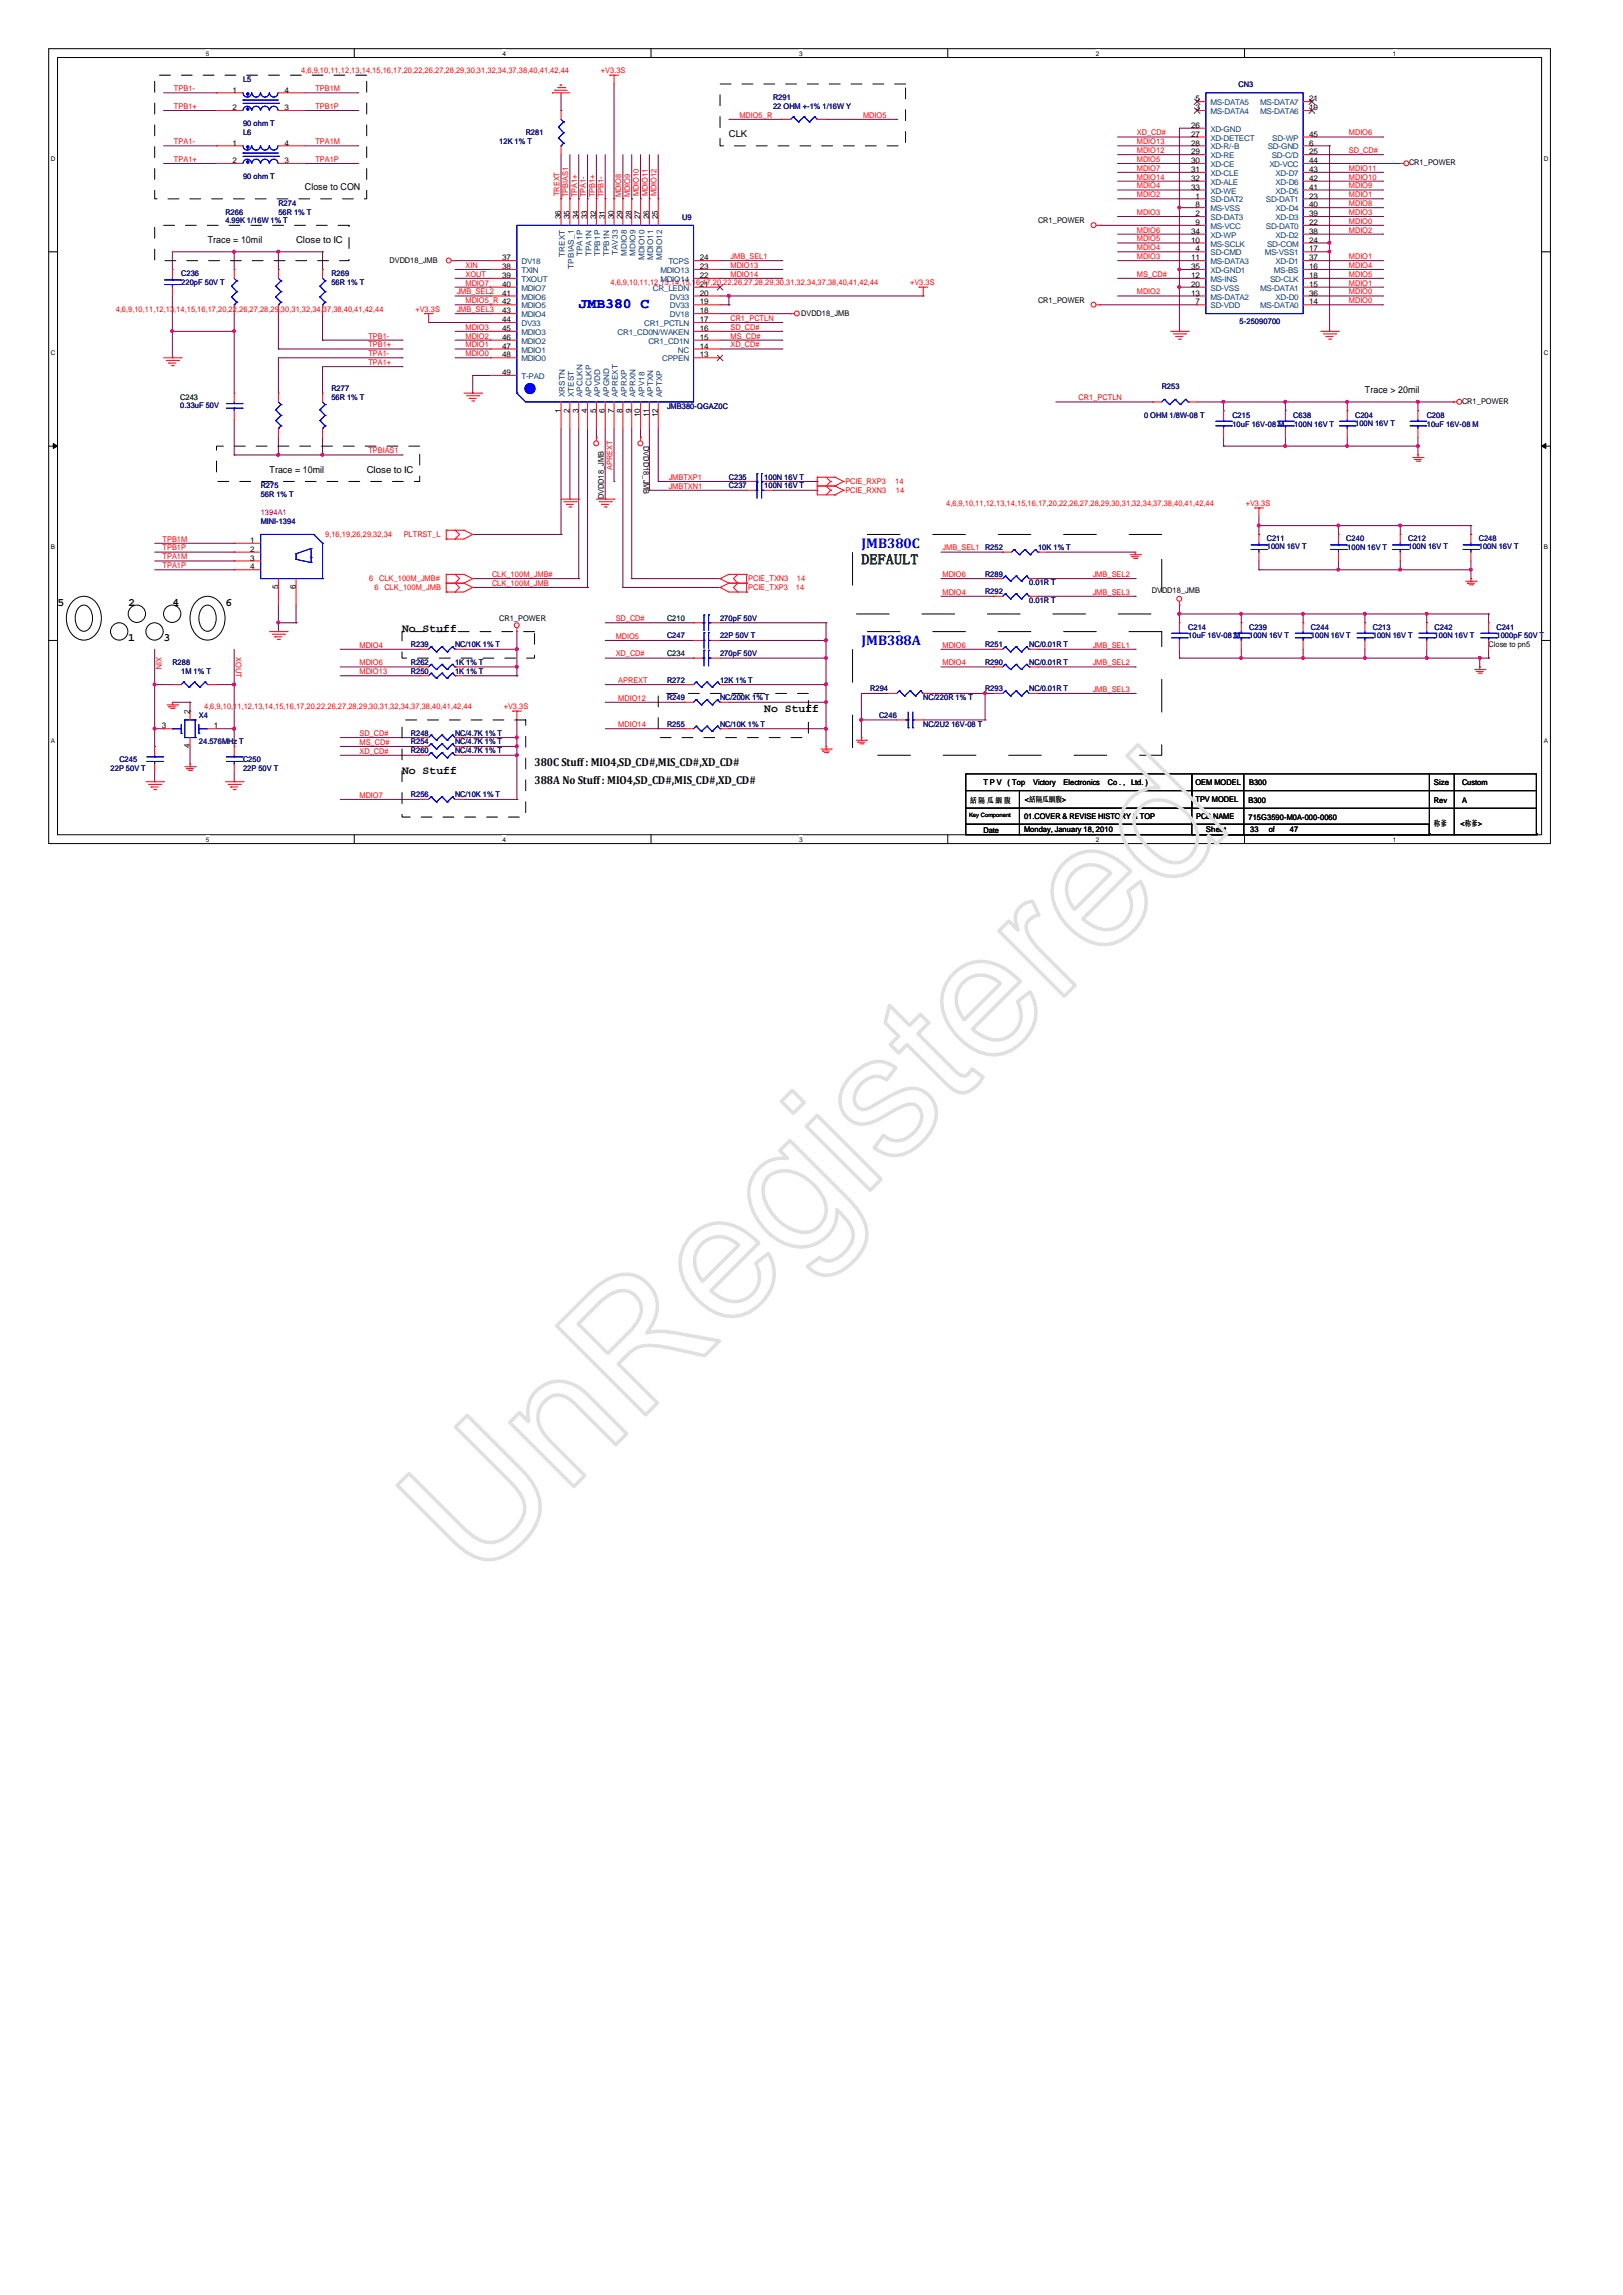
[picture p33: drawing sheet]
<svg xmlns="http://www.w3.org/2000/svg" width="210mm" height="297mm" viewBox="0 0 210 297" stroke-linecap="round" stroke-linejoin="round" font-family="sans-serif">
<defs><g id="words">
<text font-size="22.7" fill="#e0e0e0" x="61.6" y="205" transform="rotate(-45 61.6 205)">UnRegistered</text>
<g font-size="1.8" fill="#00f">
<text x="74.9" y="39.8">JMB380 C</text>
<text x="111.5" y="70.9">JMB380C</text>
<text x="111.5" y="83.5">JMB388A</text>
</g>
<text font-size="1.8" fill="#008000" x="111.5" y="73">DEFAULT</text>
<g font-size="1.5">
<text x="7.4" y="78.4">5</text>
<text x="16.6" y="78.4">2</text>
<text x="16.6" y="83">1</text>
<text x="21.2" y="83">3</text>
<text x="22.3" y="78.4">4</text>
<text x="29.2" y="78.4">6</text>
<text x="52" y="81.8">No Stuff</text>
<text x="98.9" y="92.1">No Stuff</text>
<text x="52" y="100.1">No Stuff</text>
<text x="69.2" y="99.1">380C Stuff : MIO4,SD_CD#,MIS_CD#,XD_CD#</text>
<text x="69.2" y="101.4">388A No Stuff : MIO4,SD_CD#,MIS_CD#,XD_CD#</text>
</g>
<g font-size="1.2">
<text x="94.3" y="17.7">CLK</text>
<text x="39.4" y="24.6">Close to CON</text>
<text x="26.9" y="31.4">Trace = 10mil</text>
<text x="38.3" y="31.4">Close to IC</text>
<text x="176.6" y="50.9">Trace &gt; 20mil</text>
<text x="34.9" y="61.2">Trace = 10mil</text>
<text x="47.4" y="61.2">Close to IC</text>
</g>
<g font-size="1" fill="#f00">
<text x="22.5" y="11.8">TPB1-</text>
<text x="39" y="9.5">4,6,9,10,11,12,13,14,15,16,17,20,22,26,27,28,29,30,31,32,34,37,38,40,41,42,44</text>
<text x="40.8" y="11.8">TPB1M</text>
<text x="77.8" y="9.5">+V3.3S</text>
<text x="22.5" y="14.1">TPB1+</text>
<text x="40.8" y="14.1">TPB1P</text>
<text x="95.7" y="15.2">MDIO5_R</text>
<text x="111.7" y="15.2">MDIO5</text>
<text x="147.1" y="17.5">XD_CD#</text>
<text x="174.5" y="17.5">MDIO6</text>
<text x="22.5" y="18.7">TPA1-</text>
<text x="22.5" y="20.9">TPA1+</text>
<text x="40.8" y="18.7">TPA1M</text>
<text x="40.8" y="20.9">TPA1P</text>
<text x="147.1" y="23.2">MDIO14</text>
<text x="147.1" y="20.9">MDIO5</text>
<text x="147.1" y="22.1">MDIO7</text>
<text x="147.1" y="18.7">MDIO13</text>
<text x="147.1" y="19.8">MDIO12</text>
<text x="174.5" y="19.8">SD_CD#</text>
<text x="174.5" y="22.1">MDIO11</text>
<text x="174.5" y="23.2">MDIO10</text>
<text x="72.4" y="25.4" transform="rotate(-90 72.4 25.4)">TREXT</text>
<text x="73.5" y="25.5" transform="rotate(-90 73.5 25.5)">TPBIAS1</text>
<text x="74.7" y="25.5" transform="rotate(-90 74.7 25.5)">TPA1+</text>
<text x="75.8" y="25.5" transform="rotate(-90 75.8 25.5)">TPA1-</text>
<text x="77" y="25.5" transform="rotate(-90 77 25.5)">TPB1+</text>
<text x="78.1" y="25.5" transform="rotate(-90 78.1 25.5)">TPB1-</text>
<text x="80.4" y="25.5" transform="rotate(-90 80.4 25.5)">MDIO8</text>
<text x="81.5" y="25.5" transform="rotate(-90 81.5 25.5)">MDIO9</text>
<text x="82.7" y="25.4" transform="rotate(-90 82.7 25.4)">MDIO10</text>
<text x="83.8" y="25.4" transform="rotate(-90 83.8 25.4)">MDIO11</text>
<text x="85" y="25.4" transform="rotate(-90 85 25.4)">MDIO12</text>
<text x="147.1" y="24.4">MDIO4</text>
<text x="147.1" y="25.5">MDIO2</text>
<text x="147.1" y="27.8">MDIO3</text>
<text x="174.5" y="28.9">MDIO0</text>
<text x="174.5" y="26.7">MDIO8</text>
<text x="174.5" y="27.8">MDIO3</text>
<text x="174.5" y="25.5">MDIO1</text>
<text x="174.5" y="24.4">MDIO9</text>
<text x="60.2" y="35.8">XOUT</text>
<text x="60.2" y="34.7">XIN</text>
<text x="94.5" y="33.5">JMB_SEL1</text>
<text x="94.5" y="35.8">MDIO14</text>
<text x="94.5" y="34.7">MDIO13</text>
<text x="147.1" y="30.1">MDIO6</text>
<text x="147.1" y="32.4">MDIO4</text>
<text x="147.1" y="31.2">MDIO5</text>
<text x="147.1" y="35.8">MS_CD#</text>
<text x="147.1" y="33.5">MDIO3</text>
<text x="174.5" y="33.5">MDIO1</text>
<text x="174.5" y="34.7">MDIO4</text>
<text x="174.5" y="35.8">MDIO5</text>
<text x="174.5" y="30.1">MDIO2</text>
<text x="15" y="40.3">4,6,9,10,11,12,13,14,15,16,17,20,22,26,27,28,29,30,31,32,34,37,38,40,41,42,44</text>
<text x="53.8" y="40.3">+V3.3S</text>
<text x="59.1" y="38.1">JMB_SEL2</text>
<text x="59.1" y="40.4">JMB_SEL3</text>
<text x="60.2" y="39.2">MDIO5_R 42</text>
<text x="60.2" y="36.9">MDIO7</text>
<text x="79" y="36.9">4,6,9,10,11,12,13,14,15,16,17,20,22,26,27,28,29,30,31,32,34,37,38,40,41,42,44</text>
<text x="94.5" y="41.5">CR1_PCTLN</text>
<text x="117.8" y="36.9">+V3.3S</text>
<text x="147.1" y="38.1">MDIO2</text>
<text x="174.5" y="38.1">MDIO0</text>
<text x="174.5" y="39.2">MDIO0</text>
<text x="174.5" y="36.9">MDIO1</text>
<text x="47.7" y="43.8">TPB1-</text>
<text x="47.7" y="47.2">TPA1+</text>
<text x="47.7" y="45">TPB1+</text>
<text x="47.7" y="46.1">TPA1-</text>
<text x="60.2" y="42.7">MDIO3</text>
<text x="60.2" y="45">MDIO1</text>
<text x="60.2" y="43.8">MDIO2</text>
<text x="60.2" y="46.1">MDIO0</text>
<text x="94.5" y="42.7">SD_CD#</text>
<text x="94.5" y="45">XD_CD#</text>
<text x="94.5" y="43.8">MS_CD#</text>
<text x="139.6" y="51.8">CR1_PCTLN</text>
<text x="47.7" y="58.7">TPBIAS1</text>
<text x="79.2" y="60.8" transform="rotate(-90 79.2 60.8)">APREXT</text>
<text x="86.5" y="62.1">JMBTXP1</text>
<text x="86.5" y="63.2">JMBTXN1</text>
<text x="109.4" y="62.6">PCIE_RXP3</text>
<text x="109.4" y="63.8">PCIE_RXN3</text>
<text x="115.8" y="62.6">14</text>
<text x="115.9" y="63.8">14</text>
<text x="122.4" y="65.5">4,6,9,10,11,12,13,14,15,16,17,20,22,26,27,28,29,30,31,32,34,37,38,40,41,42,44</text>
<text x="161.2" y="65.5">+V3.3S</text>
<text x="21" y="70.1">TPB1M</text>
<text x="21" y="71.2">TPB1P</text>
<text x="42.1" y="69.5">9,16,19,26,29,32,34</text>
<text x="52.2" y="69.5">PLTRST_L</text>
<text x="122" y="71.2">JMB_SEL1 R252</text>
<text x="21" y="72.4">TPA1M</text>
<text x="21" y="73.5">TPA1P</text>
<text x="47.8" y="75.2">6</text>
<text x="48.5" y="76.4">6</text>
<text x="49.1" y="75.2">CLK_100M_JMB#</text>
<text x="49.7" y="76.4">CLK_100M_JMB</text>
<text x="63.7" y="75.8">CLK_100M_JMB</text>
<text x="63.7" y="74.7">CLK_100M_JMB#</text>
<text x="96.8" y="75.2">PCIE_TXN3</text>
<text x="96.8" y="76.4">PCIE_TXP3</text>
<text x="103" y="76.4">14</text>
<text x="103.1" y="75.2">14</text>
<text x="122" y="77">MDIO4</text>
<text x="122" y="74.7">MDIO6</text>
<text x="141.4" y="77">JMB_SEL3</text>
<text x="141.4" y="74.7">JMB_SEL2</text>
<text x="46.5" y="83.8">MDIO4</text>
<text x="79.7" y="82.7">MDIO5</text>
<text x="79.7" y="80.4">SD_CD#</text>
<text x="122" y="83.8">MDIO6</text>
<text x="141.4" y="83.8">JMB_SEL1</text>
<text x="20.2" y="85" transform="rotate(90 20.2 85)">XIN</text>
<text x="30.5" y="85" transform="rotate(90 30.5 85)">XOUT</text>
<text x="46.5" y="86.1">MDIO6</text>
<text x="46.5" y="87.2">MDIO13</text>
<text x="79.7" y="85">XD_CD#</text>
<text x="80" y="88.4">APREXT</text>
<text x="122" y="86.1">MDIO4</text>
<text x="141.4" y="86.1">JMB_SEL2</text>
<text x="141.4" y="89.5">JMB_SEL3</text>
<text x="26.4" y="91.8">4,6,9,10,11,12,13,14,15,16,17,20,22,26,27,28,29,30,31,32,34,37,38,40,41,42,44</text>
<text x="46.5" y="95.2">SD_CD#</text>
<text x="65.2" y="91.8">+V3.3S</text>
<text x="80" y="94.1">MDIO14</text>
<text x="80" y="90.7">MDIO12</text>
<text x="46.5" y="97.5">XD_CD#</text>
<text x="46.5" y="96.4">MS_CD#</text>
<text x="46.5" y="103.2">MDIO7</text>
</g>
<g font-size="1">
<text x="30.1" y="12">1</text>
<text x="36.8" y="12">4</text>
<text x="30.1" y="14.3">2</text>
<text x="36.8" y="14.3">3</text>
<text x="154.1" y="16.5">26</text>
<text x="154.1" y="17.7">27</text>
<text x="154.7" y="13.1">5</text>
<text x="154.7" y="14.3">3</text>
<text x="169.4" y="17.7">45</text>
<text x="169.4" y="14.3">19</text>
<text x="169.4" y="13.1">21</text>
<text x="30.1" y="18.8">1</text>
<text x="30.1" y="21.1">2</text>
<text x="36.8" y="18.8">4</text>
<text x="36.8" y="21.1">3</text>
<text x="154.1" y="18.8">28</text>
<text x="154.1" y="20">29</text>
<text x="154.1" y="21.1">30</text>
<text x="154.1" y="22.3">31</text>
<text x="154.1" y="23.4">32</text>
<text x="169.4" y="23.4">42</text>
<text x="169.4" y="22.3">43</text>
<text x="169.4" y="21.1">44</text>
<text x="169.4" y="20">25</text>
<text x="169.4" y="18.8">6</text>
<text x="182.3" y="21.4">CR1_POWER</text>
<text x="72.6" y="28.4" transform="rotate(-90 72.6 28.4)">36</text>
<text x="73.7" y="28.4" transform="rotate(-90 73.7 28.4)">35</text>
<text x="74.8" y="28.4" transform="rotate(-90 74.8 28.4)">34</text>
<text x="76" y="28.4" transform="rotate(-90 76 28.4)">33</text>
<text x="77.1" y="28.4" transform="rotate(-90 77.1 28.4)">32</text>
<text x="78.3" y="28.4" transform="rotate(-90 78.3 28.4)">31</text>
<text x="79.4" y="28.4" transform="rotate(-90 79.4 28.4)">30</text>
<text x="80.6" y="28.4" transform="rotate(-90 80.6 28.4)">29</text>
<text x="81.7" y="28.4" transform="rotate(-90 81.7 28.4)">28</text>
<text x="82.8" y="28.4" transform="rotate(-90 82.8 28.4)">27</text>
<text x="84" y="28.4" transform="rotate(-90 84 28.4)">26</text>
<text x="85.1" y="28.4" transform="rotate(-90 85.1 28.4)">25</text>
<text x="134.3" y="28.9">CR1_POWER</text>
<text x="154.1" y="24.5">33</text>
<text x="154.7" y="25.7">1</text>
<text x="154.7" y="26.8">8</text>
<text x="154.7" y="28">2</text>
<text x="154.7" y="29.1">9</text>
<text x="169.4" y="29.1">22</text>
<text x="169.4" y="28">39</text>
<text x="169.4" y="26.8">40</text>
<text x="169.4" y="25.7">23</text>
<text x="169.4" y="24.5">41</text>
<text x="50.4" y="34.1">DVDD18_JMB</text>
<text x="65" y="33.7">37</text>
<text x="65" y="34.8">38</text>
<text x="65" y="36">39</text>
<text x="90.5" y="36">22</text>
<text x="90.5" y="34.8">23</text>
<text x="90.5" y="33.7">24</text>
<text x="154.1" y="30.3">34</text>
<text x="154.1" y="31.4">10</text>
<text x="154.1" y="33.7">11</text>
<text x="154.1" y="34.8">35</text>
<text x="154.1" y="36">12</text>
<text x="154.7" y="32.5">4</text>
<text x="169.4" y="36">18</text>
<text x="169.4" y="34.8">16</text>
<text x="169.4" y="33.7">37</text>
<text x="169.4" y="32.5">17</text>
<text x="169.4" y="31.4">24</text>
<text x="169.4" y="30.3">38</text>
<text x="65" y="37.1">40</text>
<text x="65" y="38.3">41</text>
<text x="65" y="40.5">43</text>
<text x="65" y="41.7">44</text>
<text x="90.5" y="41.7">17</text>
<text x="90.5" y="40.5">18</text>
<text x="90.5" y="39.4">19</text>
<text x="90.5" y="38.3">20</text>
<text x="90.5" y="37.1">21</text>
<text x="103.7" y="40.9">DVDD18_JMB</text>
<text x="134.3" y="39.2">CR1_POWER</text>
<text x="154.1" y="37.1">20</text>
<text x="154.1" y="38.3">13</text>
<text x="154.7" y="39.4">7</text>
<text x="169.4" y="39.4">14</text>
<text x="169.4" y="38.3">36</text>
<text x="169.4" y="37.1">15</text>
<text x="65" y="42.8">45</text>
<text x="65" y="44">46</text>
<text x="65" y="45.1">47</text>
<text x="65" y="46.3">48</text>
<text x="90.5" y="45.1">14</text>
<text x="90.5" y="44">15</text>
<text x="90.5" y="42.8">16</text>
<text x="90.5" y="46.3">13</text>
<text x="65" y="48.5">49</text>
<text x="72.6" y="53.4" transform="rotate(-90 72.6 53.4)">1</text>
<text x="73.7" y="53.4" transform="rotate(-90 73.7 53.4)">2</text>
<text x="74.8" y="53.4" transform="rotate(-90 74.8 53.4)">3</text>
<text x="76" y="53.4" transform="rotate(-90 76 53.4)">4</text>
<text x="77.1" y="53.4" transform="rotate(-90 77.1 53.4)">5</text>
<text x="78.3" y="53.4" transform="rotate(-90 78.3 53.4)">6</text>
<text x="79.4" y="53.4" transform="rotate(-90 79.4 53.4)">7</text>
<text x="80.6" y="53.4" transform="rotate(-90 80.6 53.4)">8</text>
<text x="81.7" y="53.4" transform="rotate(-90 81.7 53.4)">9</text>
<text x="189.2" y="52.2">CR1_POWER</text>
<text x="82.8" y="54" transform="rotate(-90 82.8 54)">10</text>
<text x="83.3" y="57.7" transform="rotate(90 83.3 57.7)">DVDD18_JMB</text>
<text x="84" y="54" transform="rotate(-90 84 54)">11</text>
<text x="85.1" y="54" transform="rotate(-90 85.1 54)">12</text>
<text x="78.1" y="64.6" transform="rotate(-90 78.1 64.6)">DVDD18_JMB</text>
<text x="32.4" y="70.3">1</text>
<text x="32.4" y="71.4">2</text>
<text x="32.4" y="72.6">3</text>
<text x="32.4" y="73.7">4</text>
<text x="36" y="76.3" transform="rotate(-90 36 76.3)">5</text>
<text x="38.3" y="76.3" transform="rotate(-90 38.3 76.3)">6</text>
<text x="149" y="76.7">DVDD18_JMB</text>
<text x="64.6" y="80.3">CR1_POWER</text>
<text x="192.6" y="83.8">Close to pn5</text>
<text x="20.9" y="94.3">3</text>
<text x="24.5" y="92.4" transform="rotate(-90 24.5 92.4)">2</text>
<text x="27.7" y="94.3">1</text>
<text x="24.5" y="96.9" transform="rotate(-90 24.5 96.9)">4</text>
<text x="127.2" y="101.6">T P V</text>
<text x="130.4" y="101.6">( Top</text>
<text x="133.7" y="101.6">Victory</text>
<text x="137.6" y="101.6">Electronics</text>
<text x="143.3" y="101.6">Co . ,</text>
<text x="146.3" y="101.6">Ltd. )</text>
<text x="154.7" y="101.6">OEM MODEL</text>
<text x="161.6" y="101.6">B300</text>
<text x="185.5" y="101.6">Size</text>
<text x="189.2" y="101.6">Custom</text>
<text x="125.5" y="103.9">絬 隔 瓜 絪 腹</text>
<text x="127.2" y="107.8">Date</text>
<text x="132.5" y="107.6">Monday, January 18, 2010</text>
<text x="132.5" y="106">01.COVER &amp; REVISE HISTORY &amp; TOP</text>
<text x="132.6" y="103.8">&lt;絬隔瓜絪腹&gt;</text>
<text x="154.7" y="103.8">TPV MODEL</text>
<text x="154.8" y="106">PCB NAME</text>
<text x="156" y="107.6">Sheet</text>
<text x="161.5" y="103.9">B300</text>
<text x="161.5" y="106.1">715G3590-M0A-000-0060</text>
<text x="161.7" y="107.6">33</text>
<text x="164.2" y="107.6">of</text>
<text x="166.9" y="107.6">47</text>
<text x="185.5" y="103.9">Rev</text>
<text x="185.5" y="106.8">称爹</text>
<text x="189" y="106.8">&lt;称爹&gt;</text>
<text x="189.2" y="103.9">A</text>
</g>
<g font-size="1" fill="#000080">
<text x="31.4" y="10.6">L5</text>
<text x="160.3" y="11.3">CN3</text>
<text x="31.4" y="17.5">L6</text>
<text x="31.4" y="16.3">90 ohm T</text>
<text x="68" y="17.5">R281</text>
<text x="100" y="12.9">R291</text>
<text x="100" y="14">22 OHM +-1% 1/16W Y</text>
<text x="31.4" y="23.2">90 ohm T</text>
<text x="64.6" y="18.6">12K 1% T</text>
<text x="29.2" y="27.8">R266</text>
<text x="29.2" y="28.9">4.99K 1/16W 1% T</text>
<text x="36" y="26.6">R274</text>
<text x="36" y="27.8">56R 1% T</text>
<text x="88.3" y="28.4">U9</text>
<text x="23.4" y="35.8">C236</text>
<text x="42.9" y="35.8">R269</text>
<text x="23.4" y="36.9">220pF 50V T</text>
<text x="42.9" y="36.9">56R 1% T</text>
<text x="160.4" y="41.9">5-25090700</text>
<text x="23.3" y="52.8">0.33uF 50V</text>
<text x="42.9" y="50.6">R277</text>
<text x="42.9" y="51.8">56R 1% T</text>
<text x="86.3" y="52.9">JMB380-QGAZ0C</text>
<text x="150.3" y="50.3">R253</text>
<text x="148" y="54.1">0 OHM 1/8W-08 T</text>
<text x="159.5" y="54.1">C215</text>
<text x="159.5" y="55.2">10uF 16V-08 M</text>
<text x="167.3" y="54.1">C638</text>
<text x="167.5" y="55.2">100N 16V T</text>
<text x="175.3" y="54.1">C204</text>
<text x="175.3" y="55.1">100N 16V T</text>
<text x="184.6" y="54.1">C208</text>
<text x="184.6" y="55.2">10uF 16V-08 M</text>
<text x="33.7" y="63.2">R275</text>
<text x="33.7" y="64.3">56R 1% T</text>
<text x="94.3" y="63.2">C237</text>
<text x="94.3" y="62.1">C235</text>
<text x="98.9" y="63.2">100N 16V T</text>
<text x="98.9" y="62.1">100N 16V T</text>
<text x="33.7" y="67.8">MINI-1394</text>
<text x="134.3" y="71.2">10K 1% T</text>
<text x="163.9" y="70.1">C211</text>
<text x="163.9" y="71.1">100N 16V T</text>
<text x="174.2" y="70.1">C240</text>
<text x="174.3" y="71.2">100N 16V T</text>
<text x="182.2" y="70.1">C212</text>
<text x="182.2" y="71.1">100N 16V T</text>
<text x="191.3" y="70.1">C248</text>
<text x="191.3" y="71.1">100N 16V T</text>
<text x="127.5" y="74.6">R289</text>
<text x="127.5" y="76.9">R292</text>
<text x="133.2" y="75.8">0.01R T</text>
<text x="53.2" y="83.8">R239</text>
<text x="58.9" y="83.8">NC/10K 1% T</text>
<text x="86.3" y="82.6">C247</text>
<text x="93.2" y="82.6">22P 50V T</text>
<text x="93.2" y="80.3">270pF 50V</text>
<text x="127.5" y="83.8">R251</text>
<text x="133.2" y="83.8">NC/0.01R T</text>
<text x="133.2" y="78.1">0.01R T</text>
<text x="153.7" y="81.5">C214</text>
<text x="153.7" y="82.6">10uF 16V-08 M</text>
<text x="161.6" y="81.5">C239</text>
<text x="161.6" y="82.5">100N 16V T</text>
<text x="169.6" y="81.5">C244</text>
<text x="169.6" y="82.5">100N 16V T</text>
<text x="177.6" y="81.5">C213</text>
<text x="177.6" y="82.5">100N 16V T</text>
<text x="185.6" y="81.5">C242</text>
<text x="185.6" y="82.5">100N 16V T</text>
<text x="193.6" y="81.5">C241</text>
<text x="193.6" y="82.5">1000pF 50V T</text>
<text x="22.3" y="86.1">R288</text>
<text x="23.4" y="87.2">1M 1% T</text>
<text x="53.2" y="87.2">R250</text>
<text x="53.2" y="86.1">R262</text>
<text x="58.9" y="87.2">1K 1% T</text>
<text x="58.9" y="86.1">1K 1% T</text>
<text x="86.3" y="88.3">R272</text>
<text x="93.2" y="88.3">12K 1% T</text>
<text x="93.2" y="84.9">270pF 50V</text>
<text x="112.6" y="89.5">R294</text>
<text x="127.5" y="86.1">R290</text>
<text x="127.5" y="89.5">R293</text>
<text x="133.2" y="86.1">NC/0.01R T</text>
<text x="133.2" y="89.5">NC/0.01R T</text>
<text x="25.7" y="92.9">X4</text>
<text x="53.2" y="95.2">R248</text>
<text x="58.9" y="95.2">NC/4.7K 1% T</text>
<text x="86.3" y="94.1">R255</text>
<text x="86.3" y="90.6">R249</text>
<text x="93.2" y="94.1">NC/10K 1% T</text>
<text x="93.2" y="90.6">NC/200K 1% T</text>
<text x="113.7" y="92.9">C246</text>
<text x="119.5" y="94.1">NC/2U2 16V-08 T</text>
<text x="119.5" y="90.6">NC/220R 1% T</text>
<text x="14.3" y="99.8">22P 50V T</text>
<text x="15.4" y="98.6">C245</text>
<text x="25.7" y="96.3">24.576MHz T</text>
<text x="31.4" y="98.6">C250</text>
<text x="31.4" y="99.8">22P 50V T</text>
<text x="53.2" y="96.3">R254</text>
<text x="53.2" y="97.5">R260</text>
<text x="58.9" y="96.3">NC/4.7K 1% T</text>
<text x="58.9" y="97.5">NC/4.7K 1% T</text>
<text x="53.2" y="103.2">R256</text>
<text x="58.9" y="103.2">NC/10K 1% T</text>
</g>
<g font-size="1" fill="#004080">
<text x="156.6" y="17.1">XD-GND</text>
<text x="156.6" y="13.6">MS-DATA5</text>
<text x="156.6" y="14.8">MS-DATA4</text>
<text x="163.1" y="14.8">MS-DATA6</text>
<text x="163.1" y="13.6">MS-DATA7</text>
<text x="156.6" y="18.2">XD-DETECT</text>
<text x="156.6" y="19.3">XD-R/-B</text>
<text x="156.6" y="20.5">XD-RE</text>
<text x="156.6" y="21.6">XD-CE</text>
<text x="156.6" y="22.8">XD-CLE</text>
<text x="156.6" y="23.9">XD-ALE</text>
<text x="164" y="19.3">SD-GND</text>
<text x="164.2" y="21.6">XD-VCC</text>
<text x="164.5" y="20.5">SD-C/D</text>
<text x="164.6" y="18.2">SD-WP</text>
<text x="165" y="23.9">XD-D6</text>
<text x="165" y="22.8">XD-D7</text>
<text x="156.6" y="25.1">XD-WE</text>
<text x="156.6" y="26.2">SD-DAT2</text>
<text x="156.6" y="27.3">MS-VSS</text>
<text x="156.6" y="28.5">SD-DAT3</text>
<text x="156.6" y="29.6">MS-VCC</text>
<text x="163.8" y="29.6">SD-DAT0</text>
<text x="163.8" y="26.2">SD-DAT1</text>
<text x="165" y="28.5">XD-D3</text>
<text x="165" y="27.3">XD-D4</text>
<text x="165" y="25.1">XD-D5</text>
<text x="67.5" y="34.2">DV18</text>
<text x="67.5" y="35.3">TXIN</text>
<text x="73.1" y="33.2" transform="rotate(-90 73.1 33.2)">TREXT</text>
<text x="74.2" y="34.7" transform="rotate(-90 74.2 34.7)">TPBIAS_1</text>
<text x="75.4" y="33.1" transform="rotate(-90 75.4 33.1)">TPA1P</text>
<text x="76.5" y="33.2" transform="rotate(-90 76.5 33.2)">TPA1N</text>
<text x="77.7" y="33.1" transform="rotate(-90 77.7 33.1)">TPB1P</text>
<text x="78.8" y="33.2" transform="rotate(-90 78.8 33.2)">TPB1N</text>
<text x="80" y="33" transform="rotate(-90 80 33)">TAV33</text>
<text x="81.1" y="33.1" transform="rotate(-90 81.1 33.1)">MDIO8</text>
<text x="82.2" y="33.1" transform="rotate(-90 82.2 33.1)">MDIO9</text>
<text x="83.4" y="33.7" transform="rotate(-90 83.4 33.7)">MDIO10</text>
<text x="84.5" y="33.7" transform="rotate(-90 84.5 33.7)">MDIO11</text>
<text x="85.5" y="35.3">MDIO13</text>
<text x="85.7" y="33.7" transform="rotate(-90 85.7 33.7)">MDIO12</text>
<text x="86.5" y="34.2">TCPS</text>
<text x="156.6" y="30.8">XD-WP</text>
<text x="156.6" y="31.9">MS-SCLK</text>
<text x="156.6" y="33.1">SD-CMD</text>
<text x="156.6" y="34.2">MS-DATA3</text>
<text x="156.6" y="35.3">XD-GND1</text>
<text x="163.7" y="33.1">MS-VSS1</text>
<text x="163.9" y="31.9">SD-COM</text>
<text x="164.8" y="35.3">MS-BS</text>
<text x="165" y="34.2">XD-D1</text>
<text x="165" y="30.8">XD-D2</text>
<text x="67.5" y="36.5">TXOUT</text>
<text x="67.5" y="37.6">MDIO7</text>
<text x="67.5" y="38.8">MDIO6</text>
<text x="67.5" y="39.9">MDIO5</text>
<text x="67.5" y="41.1">MDIO4</text>
<text x="84.5" y="37.6">CR_LEDN</text>
<text x="85.5" y="36.5">MDIO14</text>
<text x="86.7" y="41.1">DV18</text>
<text x="86.7" y="39.9">DV33</text>
<text x="86.7" y="38.8">DV33</text>
<text x="156.6" y="36.5">MS-INS</text>
<text x="156.6" y="37.6">SD-VSS</text>
<text x="156.6" y="38.8">MS-DATA2</text>
<text x="156.6" y="39.9">SD-VDD</text>
<text x="163.1" y="39.9">MS-DATA0</text>
<text x="163.1" y="37.6">MS-DATA1</text>
<text x="164.3" y="36.5">SD-CLK</text>
<text x="165" y="38.8">XD-D0</text>
<text x="67.5" y="42.2">DV33</text>
<text x="67.5" y="43.3">MDIO3</text>
<text x="67.5" y="44.5">MDIO2</text>
<text x="67.5" y="45.6">MDIO1</text>
<text x="67.5" y="46.8">MDIO0</text>
<text x="79.9" y="43.3">CR1_CD0N/WAKEN</text>
<text x="83.3" y="42.2">CR1_PCTLN</text>
<text x="83.9" y="44.5">CR1_CD1N</text>
<text x="85.7" y="46.8">CPPEN</text>
<text x="87.7" y="45.6">NC</text>
<text x="67.5" y="49.1">T-PAD</text>
<text x="73.1" y="51.4" transform="rotate(-90 73.1 51.4)">XRSTN</text>
<text x="74.2" y="51.4" transform="rotate(-90 74.2 51.4)">XTEST</text>
<text x="75.4" y="51.4" transform="rotate(-90 75.4 51.4)">APCLKN</text>
<text x="76.5" y="51.4" transform="rotate(-90 76.5 51.4)">APCLKP</text>
<text x="77.7" y="51.4" transform="rotate(-90 77.7 51.4)">APVDD</text>
<text x="78.8" y="51.4" transform="rotate(-90 78.8 51.4)">APGND</text>
<text x="80" y="51.4" transform="rotate(-90 80 51.4)">APREXT</text>
<text x="81.1" y="51.4" transform="rotate(-90 81.1 51.4)">APRXP</text>
<text x="82.2" y="51.4" transform="rotate(-90 82.2 51.4)">APRXN</text>
<text x="83.4" y="51.4" transform="rotate(-90 83.4 51.4)">APV18</text>
<text x="84.5" y="51.4" transform="rotate(-90 84.5 51.4)">APTXN</text>
<text x="85.7" y="51.4" transform="rotate(-90 85.7 51.4)">APTXP</text>
</g>
<g font-size="1" fill="#008000">
<text x="23.3" y="51.8">C243</text>
<text x="86.3" y="80.3">C210</text>
<text x="86.3" y="84.9">C234</text>
</g>
<text font-size="1" fill="#f0f" x="33.7" y="66.6">1394A1</text>
<g font-size=".8">
<text x="26.6" y="7.2">5</text>
<text x="65" y="7.2">4</text>
<text x="103.4" y="7.2">3</text>
<text x="141.8" y="7.2">2</text>
<text x="180.2" y="7.2">1</text>
<text x="6.6" y="20.8">D</text>
<text x="199.8" y="20.8">D</text>
<text x="6.6" y="45.9">C</text>
<text x="199.8" y="45.9">C</text>
<text x="6.6" y="71.1">B</text>
<text x="199.8" y="71.1">B</text>
<text x="6.6" y="96.2">A</text>
<text x="199.8" y="96.2">A</text>
<text x="125.4" y="105.8">Key Component</text>
<text x="26.6" y="108.9">5</text>
<text x="65" y="108.9">4</text>
<text x="103.4" y="108.9">3</text>
<text x="141.8" y="108.9">2</text>
<text x="180.2" y="108.9">1</text>
</g>
</g></defs>
<path d="M6.3 6.3h194.3v102.9h-194.3zM7.4 7.4h192.1v100.6h-192.1z" fill="none" stroke="#000" stroke-width=".13"/>
<g fill="#fff">
<path d="M26.6 6.4h.5v1h-.5z"/>
<path d="M26.6 108.2h.5v.9h-.5z"/>
</g>
<path d="M45.8 6.3v1.1M45.8 108v1.2" fill="none" stroke="#000" stroke-width=".13"/>
<g fill="#fff">
<path d="M65 6.4h.5v1h-.5z"/>
<path d="M65 108.2h.5v.9h-.5z"/>
</g>
<path d="M84.2 6.3v1.1M84.2 108v1.2" fill="none" stroke="#000" stroke-width=".13"/>
<g fill="#fff">
<path d="M103.4 6.4h.5v1h-.5z"/>
<path d="M103.4 108.2h.5v.9h-.5z"/>
</g>
<path d="M122.6 6.3v1.1M122.6 108v1.2" fill="none" stroke="#000" stroke-width=".13"/>
<g fill="#fff">
<path d="M141.8 6.4h.5v1h-.5z"/>
<path d="M141.8 108.2h.5v.9h-.5z"/>
</g>
<path d="M161 6.3v1.1M161 108v1.2" fill="none" stroke="#000" stroke-width=".13"/>
<g fill="#fff">
<path d="M180.2 6.4h.5v1h-.5z"/>
<path d="M180.2 108.2h.5v.9h-.5z"/>
<path d="M6.6 20h.6v.9h-.6z"/>
<path d="M199.8 20h.6v.9h-.6z"/>
<path d="M6.6 45.2h.6v.9h-.6z"/>
<path d="M199.8 45.2h.6v.9h-.6z"/>
</g>
<path d="M6.3 32.6h1.1M199.5 32.6h1.1" fill="none" stroke="#000" stroke-width=".13"/>
<g fill="#fff">
<path d="M6.6 70.3h.5v.9h-.5z"/>
<path d="M199.8 70.3h.5v.9h-.5z"/>
</g>
<path d="M6.3 57.7h1.1M199.5 57.7h1.1" fill="none" stroke="#000" stroke-width=".13"/>
<path d="M6.9 57.4l.5 .3-.5 .3zM199.5 57.7l.5-.3v.6z" fill="#000" stroke="#000" stroke-width=".13"/>
<g fill="#fff">
<path d="M6.6 95.5h.5v.9h-.5z"/>
<path d="M199.8 95.5h.5v.9h-.5z"/>
</g>
<g fill="none" stroke="#000" stroke-width=".13">
<path d="M9.4 77.8a2.05 2.05 0 0 1 3.5 1 3 3 0 0 1-1.5 4 2.27 2.27 0 0 1-2.8-2.1 3.3 3.3 0 0 1 .8-2.9zM10.2 78.6a.9 .9 0 0 1 .9-.3 .9 .9 0 0 1 .7 .7 2.1 2.1 0 0 1-.6 2.6 .94 .94 0 0 1-1.3-.6 2.33 2.33 0 0 1 .3-2.4zM25.4 77.8a2.05 2.05 0 0 1 3.5 1 3 3 0 0 1-1.5 4 2.27 2.27 0 0 1-2.8-2.1 3.3 3.3 0 0 1 .8-2.9zM26.2 78.6a.9 .9 0 0 1 .9-.3 .9 .9 0 0 1 .7 .7 2.1 2.1 0 0 1-.6 2.6 .94 .94 0 0 1-1.3-.6 2.33 2.33 0 0 1 .3-2.4zM6.3 82.9h1.1M199.5 82.9h1.1M125 106.7h59.9v1.3h-59.9zM125 100.2h29.2v2.1h-29.2zM125 102.3h29.2v2.3h-29.2zM125 104.6h29.2v2.1h-29.2zM131.9 108h.1M131.9 102.3v5.7"/>
<path d="M154.2 100.2h44.6v2.1h-44.6zM154.2 106.7h30.7v1.3h-30.7zM154.2 102.3h44.6v2.3h-44.6zM160.9 108h.1M160.9 100.2v7.8M184.9 107.9h.1M184.9 100.2v7.7M184.9 108h13.9M188.2 108h.1M188.2 100.2v7.8M198.8 107.9h.1M198.8 108h.1"/>
<path d="M198.8 104.6v3.3"/>
<circle cx="17.7" cy="79.4" r="1.12"/>
<circle cx="22.3" cy="79.4" r="1.12"/>
<circle cx="15.4" cy="81.7" r="1.12"/>
<circle cx="20" cy="81.7" r="1.12"/>
</g>
<g fill="none" stroke="#800040" stroke-width=".13">
<path d="M21.2 14.3h6.8M21.2 12h6.8M21.2 18.9h6.8M28 14.3h.1M28 12h.1M28 18.9h.1M39.4 14.3h6.9M39.4 12h6.9M39.4 18.9h6.9M46.3 18.9h.1M46.3 14.3h.1M46.3 12h.1"/>
<path d="M72.6 14.3h.1M72.6 12v2.3M79.5 10.9v14.8M94.3 15.4h6.9M101.2 15.4h.1M106.9 15.4h9.1M116 15.4h.1M144.6 18.9h10.3M144.6 17.7h10.3M154.9 17.7h.1M154.9 18.9h.1M154.9 16.6h.1"/>
<path d="M154.9 16.6h-2.3v26.3M169.7 18.9h2.3M169.7 17.7h9.2M172 18.9h.1M172 18.9v24M178.9 17.7h.1M21.2 21.2h6.8M22.3 34.9h.1M22.3 38.3v8M28 21.2h.1M30.3 32.6h.1M30.3 34.9h.1"/>
<path d="M30.3 32.6v2.3M36 34.9h.1M36 32.6h.1M36 32.6v2.3M39.4 21.2h6.9M41.7 34.9h.1M41.7 32.6h.1M41.7 32.6v2.3M41.7 32.6h-19.4v2.3M46.3 21.2h.1M58.9 33.7h4.5M58.9 34.9h4.5"/>
<path d="M58.9 36h4.5M58.9 38.3h4.5M58.9 39.4h4.5M58.9 37.2h4.5M63.4 38.3h.1M63.4 33.7h.1M63.4 36h.1M63.4 39.4h.1M63.4 34.9h.1M63.4 37.2h.1M72.6 25.7h.1M72.6 20v5.7"/>
<path d="M73.7 25.7h.1M73.7 20v5.7M74.9 25.7h.1M74.9 20v5.7M76 25.7h.1M76 20v5.7M77.2 25.7h.1M77.2 20v5.7M78.3 25.7h.1M78.3 20v5.7M79.5 25.7h.1M80.6 25.7h.1"/>
<path d="M80.6 20v5.7M81.7 25.7h.1M81.7 20v5.7M82.9 25.7h.1M82.9 20v5.7M84 25.7h.1M84 20v5.7M85.2 25.7h.1M85.2 20v5.7M93.2 33.7h8M93.2 34.9h8M93.2 36h8"/>
<path d="M93.2 38.3h26.3M93.2 39.4h1.1M94.3 38.3h.1M94.3 39.4h.1M94.3 38.3v1.1M101.2 33.7h.1M101.2 36h.1M101.2 34.9h.1M119.5 38.3h.1M142.3 29.2h12.6M142.3 39.4h12.6M144.6 32.6h10.3"/>
<path d="M144.6 21.2h10.3M144.6 30.3h10.3M144.6 31.4h10.3M144.6 33.7h10.3M144.6 36h10.3M144.6 38.3h10.3M144.6 28h10.3M144.6 24.6h10.3M144.6 23.4h10.3M144.6 20h10.3M144.6 25.7h10.3M144.6 22.3h10.3"/>
<path d="M152.6 26.9h.1M152.6 37.2h.1M152.6 34.9h.1M152.6 26.9h2.3M152.6 34.9h2.3M152.6 37.2h2.3M154.9 30.3h.1M154.9 32.6h.1M154.9 31.4h.1M154.9 24.6h.1M154.9 23.4h.1M154.9 38.3h.1"/>
<path d="M154.9 34.9h.1M154.9 36h.1M154.9 39.4h.1M154.9 25.7h.1M154.9 33.7h.1M154.9 21.2h.1M154.9 22.3h.1M154.9 29.2h.1M154.9 20h.1M154.9 28h.1M154.9 26.9h.1M154.9 37.2h.1"/>
<path d="M169.7 32.6h2.3M169.7 21.2h11.5M169.7 29.2h9.2M169.7 30.3h9.2M169.7 31.4h2.3M169.7 33.7h9.2M169.7 26.9h9.2M169.7 34.9h9.2M169.7 36h9.2M169.7 38.3h9.2M169.7 28h9.2M169.7 24.6h9.2"/>
<path d="M169.7 23.4h9.2M169.7 20h9.2M169.7 25.7h9.2M169.7 22.3h9.2M169.7 39.4h9.2M169.7 37.2h9.2M172 32.6h.1M172 31.4h.1M178.9 29.2h.1M178.9 33.7h.1M178.9 26.9h.1M178.9 34.9h.1"/>
<path d="M178.9 36h.1M178.9 38.3h.1M178.9 28h.1M178.9 20h.1M178.9 25.7h.1M178.9 22.3h.1M178.9 24.6h.1M178.9 30.3h.1M178.9 23.4h.1M178.9 39.4h.1M178.9 37.2h.1M181.2 21.2h.1"/>
<path d="M22.3 42.9h.1M22.3 46.3h.1M22.3 42.9h8M30.3 58.9h.1M30.3 50.9h.1M30.3 42.9h.1M30.3 40.6v10.3M30.3 54.3v4.6M30.3 58.9h21.7M36 58.9h.1M36 50.9h.1M36 45.2h.1"/>
<path d="M36 40.6v4.6M36 56.6v2.3M36 45.2h16M41.7 58.9h.1M41.7 44h.1M41.7 50.9h.1M41.7 44h10.3M41.7 40.6v3.4M41.7 56.6v2.3M52 44h.1M52 47.4h.1M52 45.2h.1"/>
<path d="M52 46.3h.1M52 58.9h.1M52 46.3h-16v4.6M52 47.4h-10.3v3.5M55.4 41.7h8M58.9 44h4.5M58.9 45.2h4.5M58.9 42.9h4.5M58.9 40.6h4.5M58.9 46.3h4.5M61.2 50.9h.1M63.4 40.6h.1"/>
<path d="M63.4 48.6h.1M63.4 42.9h.1M63.4 41.7h.1M63.4 45.2h.1M63.4 44h.1M63.4 46.3h.1M63.4 48.6h-2.2v2.3M72.6 55.4v13.8M73.7 55.4v9.2M74.9 55.4v19.5M76 55.4v20.6M77.2 56.6h.1"/>
<path d="M77.2 55.4v1.2M78.3 55.4v9.2M79.5 55.4v6.9M80.6 55.4v20.6M81.7 55.4v19.5M82.9 56.6h.1M82.9 55.4v1.2M84 55.4v8.1M85.2 55.4v6.9M93.2 44h8M93.2 45.2h8M93.2 41.7h8"/>
<path d="M93.2 42.9h8M93.2 40.6h9.1M101.2 41.7h.1M101.2 42.9h.1M101.2 45.2h.1M101.2 44h.1M102.3 40.6h.1M136.6 52h12.6M149.2 52h.1M152.6 42.9h.1M154.9 52h33.1M158.3 53.2h.1"/>
<path d="M158.3 52h.1M158.3 57.7h.1M158.3 52v1.2M158.3 56.6v1.1M158.3 57.7h25.2M166.3 52h.1M166.3 53.2h.1M166.3 57.7h.1M166.3 52v1.2M166.3 56.6v1.1M172 42.9h.1M174.3 53.2h.1"/>
<path d="M174.3 52h.1M174.3 57.7h.1M174.3 52v1.2M174.3 56.6v1.1M183.5 52h.1M183.5 53.2h.1M183.5 57.7h.1M183.5 58.9h.1M183.5 52v1.2M183.5 56.6v2.3M188 52h.1M20 71.5h10.3"/>
<path d="M20 73.7h10.3M20 70.3h10.3M20 72.6h10.3M30.3 70.3h.1M30.3 71.5h.1M30.3 72.6h.1M30.3 73.7h.1M36 78.3v3.4M38.3 78.3v2.3M61.2 76h14.8M61.2 74.9h13.7M61.2 69.2h11.4"/>
<path d="M72.6 69.2h.1M73.7 64.6h.1M74.9 74.9h.1M76 76h.1M78.3 64.6h.1M79.5 62.3h.1M80.6 76h.1M80.6 76h12.6M81.7 74.9h.1M81.7 74.9h11.5M84 63.5h.1M84 63.5h12.6"/>
<path d="M85.2 62.3h.1M85.2 62.3h11.4M93.2 74.9h.1M93.2 76h.1M96.6 62.3h.1M96.6 63.5h.1M100 62.3h5.7M100 63.5h5.7M105.7 62.3h.1M105.7 63.5h.1M121.7 74.9h6.9M121.7 77.2h6.9"/>
<path d="M121.7 71.5h8M128.6 77.2h.1M128.6 74.9h.1M129.7 71.5h.1M134.3 74.9h12.6M134.3 77.2h12.6M135.5 71.5h11.4M146.9 77.2h.1M146.9 74.9h.1M146.9 71.5h.1M152.6 79.5h.1M152.6 78.3v2.3"/>
<path d="M152.6 79.5h40M160.6 79.5h.1M160.6 79.5v1.1M162.9 73.7h.1M162.9 69.2h.1M162.9 68h.1M162.9 66.9v2.3M162.9 72.6v1.1M162.9 73.7h27.4M162.9 68h27.4M168.6 79.5h.1M168.6 79.5v1.1"/>
<path d="M173.2 73.7h.1M173.2 69.2h.1M173.2 68h.1M173.2 68v1.2M173.2 72.6v1.1M176.6 79.5h.1M176.6 79.5v1.1M181.2 73.7h.1M181.2 69.2h.1M181.2 68h.1M181.2 68v1.2M181.2 72.6v1.1"/>
<path d="M184.6 79.5h.1M184.6 79.5v1.1M190.3 69.2h.1M190.3 73.7h.1M190.3 74.9h.1M190.3 68h.1M190.3 68v1.2M190.3 72.6v2.3M192.6 79.5h.1M192.6 79.5v1.1M20 88.6h.1M20 94.3h.1"/>
<path d="M20 96.6h.1M20 84v12.6M20 88.6h2.3M20 94.3h1.2M21.2 94.3h.1M22.3 88.6h.1M22.3 90.9h2.3M24.6 98.9h.1M24.6 90.9h.1M24.6 92h.1M24.6 90.9v1.1M24.6 96.6v2.3"/>
<path d="M28 88.6h2.3M28 94.3h2.3M30.3 94.3h.1M30.3 88.6h.1M30.3 96.6h.1M30.3 84v12.6M36 80.6h.1M36 81.7h.1M36 80.6h2.3M38.3 80.6h.1M44 95.5h10.3M44 87.5h10.3"/>
<path d="M44 86.3h10.3M44 97.7h10.3M44 84h10.3M44 96.6h10.3M54.3 95.5h.1M54.3 86.3h.1M54.3 97.7h.1M54.3 87.5h.1M54.3 84h.1M54.3 96.6h.1M60 95.5h6.9M60 87.5h6.9"/>
<path d="M60 86.3h6.9M60 97.7h6.9M60 84h6.9M60 96.6h6.9M66.9 87.5h.1M66.9 84h.1M66.9 86.3h.1M66.9 95.5h.1M66.9 96.6h.1M66.9 97.7h.1M66.9 81.7v5.8M66.9 93.2v10.3"/>
<path d="M78.3 88.6h10.3M78.3 94.3h10.3M78.3 85.2h11.4M78.3 90.9h10.3M78.3 82.9h11.4M78.3 80.6h11.4M88.6 88.6h.1M88.6 94.3h.1M88.6 90.9h.1M89.7 85.2h.1M89.7 82.9h.1M89.7 80.6h.1"/>
<path d="M93.2 85.2h13.7M93.2 82.9h13.7M93.2 80.6h13.7M94.3 88.6h12.6M94.3 94.3h12.6M94.3 90.9h12.6M106.9 94.3h.1M106.9 88.6h.1M106.9 90.9h.1M106.9 85.2h.1M106.9 82.9h.1M106.9 80.6h.1"/>
<path d="M106.9 96.6h.1M106.9 80.6v16M111.5 95.5h.1M111.5 93.2h.1M111.5 93.2h4.5M114.9 89.7h.1M114.9 89.7h-3.4v5.8M119.5 93.2h8M120.6 89.7h8M121.7 86.3h6.9M121.7 84h6.9M127.5 89.7h.1"/>
<path d="M127.5 93.2h.1M127.5 89.7v3.5M128.6 86.3h.1M128.6 89.7h.1M128.6 84h.1M134.3 86.3h12.6M134.3 84h12.6M134.3 89.7h12.6M146.9 86.3h.1M146.9 89.7h.1M146.9 84h.1M152.6 80.6h.1"/>
<path d="M152.6 85.2h.1M152.6 85.2h40M152.6 84v1.2M160.6 85.2h.1M160.6 80.6h.1M160.6 84v1.2M168.6 85.2h.1M168.6 80.6h.1M168.6 84v1.2M176.6 80.6h.1M176.6 85.2h.1M176.6 84v1.2"/>
<path d="M184.6 85.2h.1M184.6 80.6h.1M184.6 84v1.2M191.5 86.3h.1M191.5 85.2h.1M191.5 85.2v1.1M192.6 85.2h.1M192.6 80.6h.1M192.6 84v1.2M20 101.2h.1M20 100v1.2M30.3 101.2h.1"/>
<path d="M30.3 100v1.2M44 103.5h10.3M54.3 103.5h.1M60 103.5h6.9M66.9 103.5h.1"/>
</g>
<g fill="#f0f" stroke="#f0f" stroke-width=".13">
<circle cx="20" cy="88.6" r=".19"/>
<circle cx="166.3" cy="52" r=".19"/>
<circle cx="183.4" cy="52" r=".19"/>
<circle cx="158.3" cy="52" r=".19"/>
<circle cx="174.3" cy="52" r=".19"/>
<circle cx="183.4" cy="57.7" r=".19"/>
<circle cx="30.3" cy="32.6" r=".19"/>
<circle cx="41.7" cy="58.9" r=".19"/>
<circle cx="20" cy="94.3" r=".19"/>
<circle cx="106.9" cy="94.3" r=".19"/>
<circle cx="106.9" cy="90.9" r=".19"/>
<circle cx="106.9" cy="85.1" r=".19"/>
<circle cx="66.9" cy="84" r=".19"/>
<circle cx="66.9" cy="86.3" r=".19"/>
<circle cx="106.9" cy="82.9" r=".19"/>
<circle cx="36" cy="32.6" r=".19"/>
<circle cx="36" cy="80.6" r=".19"/>
<circle cx="127.4" cy="89.7" r=".19"/>
<circle cx="152.6" cy="26.9" r=".19"/>
<circle cx="168.6" cy="85.1" r=".19"/>
<circle cx="168.6" cy="79.4" r=".19"/>
<circle cx="184.6" cy="79.4" r=".19"/>
<circle cx="30.3" cy="94.3" r=".19"/>
<circle cx="172" cy="32.6" r=".19"/>
<circle cx="106.9" cy="88.6" r=".19"/>
<circle cx="184.6" cy="85.1" r=".19"/>
<circle cx="191.4" cy="85.1" r=".19"/>
<circle cx="173.2" cy="73.7" r=".19"/>
<circle cx="181.2" cy="73.7" r=".19"/>
<circle cx="172" cy="31.4" r=".19"/>
<circle cx="160.6" cy="85.1" r=".19"/>
<circle cx="166.3" cy="57.7" r=".19"/>
<circle cx="174.3" cy="57.7" r=".19"/>
<circle cx="94.3" cy="38.3" r=".19"/>
<circle cx="152.6" cy="37.1" r=".19"/>
<circle cx="111.4" cy="93.1" r=".19"/>
<circle cx="152.6" cy="34.9" r=".19"/>
<circle cx="36" cy="58.9" r=".19"/>
<circle cx="152.6" cy="79.4" r=".19"/>
<circle cx="30.3" cy="88.6" r=".19"/>
<circle cx="22.3" cy="42.9" r=".19"/>
<circle cx="160.6" cy="79.4" r=".19"/>
<circle cx="30.3" cy="42.9" r=".19"/>
<circle cx="176.6" cy="85.1" r=".19"/>
<circle cx="190.3" cy="73.7" r=".19"/>
<circle cx="176.6" cy="79.4" r=".19"/>
<circle cx="66.9" cy="95.4" r=".19"/>
<circle cx="66.9" cy="96.6" r=".19"/>
<circle cx="66.9" cy="97.7" r=".19"/>
<circle cx="173.2" cy="68" r=".19"/>
<circle cx="162.9" cy="68" r=".19"/>
<circle cx="181.2" cy="68" r=".19"/>
</g>
<g fill="none" stroke="#f00" stroke-width=".13">
<path d="M28 12h3.4M28 18.9h3.4M28 14.3h3.4M36 12h3.4M36 18.9h3.4M36 14.3h3.4M71.5 12h.1M71.5 12h2.2M71.8 11.7h.1M71.8 11.7h1.6M72.1 11.3h1M72.5 11h.1"/>
<path d="M72.5 11h.2M72.6 14.3v1.1M72.6 18.9v1.1M73.1 11.3h.1M78.9 9.7h.1M78.9 9.7h1.1M79.5 9.7h.1M79.5 9.7v1.2M101.2 15.4h1.1M105.7 15.4h1.2M154.9 18.9h1.1M154.9 14.3h1.1"/>
<path d="M154.9 16.6h1.1M154.9 17.7h1.1M154.9 13.2h1.1M168.6 18.9h1.1M168.6 14.3h1.1M168.6 17.7h1.1M168.6 13.2h1.1M22.3 34.9v1.1M22.3 37.2v1.1M28 21.2h3.4M30.3 34.9v1.1M30.3 39.4v1.2"/>
<path d="M36 21.2h3.4M36 34.9v1.1M36 39.4v1.2M41.7 34.9v1.1M41.7 39.4v1.2M58.4 33.7h.5M58.9 33.7h.1M63.4 33.7h3.5M63.4 39.4h3.5M63.4 37.2h3.5M63.4 34.9h3.5M63.4 36h3.5"/>
<path d="M63.4 38.3h3.5M72.6 25.7v3.5M73.7 25.7v3.5M74.9 25.7v3.5M76 25.7v3.5M77.2 25.7v3.5M78.3 25.7v3.5M79.5 25.7v3.5M80.6 25.7v3.5M81.7 25.7v3.5M82.9 25.7v3.5M84 25.7v3.5"/>
<path d="M85.2 25.7v3.5M89.7 33.7h3.5M89.7 39.4h3.5M89.7 37.2h3.5M89.7 34.9h3.5M89.7 36h3.5M89.7 38.3h3.5M118.9 37.2h.1M118.9 37.2h1.1M119.5 37.2h.1M119.5 37.2v1.1M141.9 29.2h.4"/>
<path d="M141.9 39.4h.4M142.3 29.2h.1M142.3 39.4h.1M154.9 33.7h1.1M154.9 21.2h1.1M154.9 29.2h1.1M154.9 39.4h1.1M154.9 37.2h1.1M154.9 20h1.1M154.9 22.3h1.1M154.9 23.4h1.1M154.9 24.6h1.1"/>
<path d="M154.9 25.7h1.1M154.9 26.9h1.1M154.9 28h1.1M154.9 30.3h1.1M154.9 31.4h1.1M154.9 32.6h1.1M154.9 34.9h1.1M154.9 36h1.1M154.9 38.3h1.1M168.6 33.7h1.1M168.6 21.2h1.1M168.6 29.2h1.1"/>
<path d="M168.6 39.4h1.1M168.6 37.2h1.1M168.6 20h1.1M168.6 22.3h1.1M168.6 23.4h1.1M168.6 24.6h1.1M168.6 25.7h1.1M168.6 26.9h1.1M168.6 28h1.1M168.6 30.3h1.1M168.6 31.4h1.1M168.6 32.6h1.1"/>
<path d="M168.6 34.9h1.1M168.6 36h1.1M168.6 38.3h1.1M181.2 21.2h.1M181.2 21.2h.4M21.2 46.3h2.2M21.5 46.6h1.6M21.8 47h.1M21.8 47h1M22.2 47.3h.2M22.4 47.3h.1M23.1 46.6h.1"/>
<path d="M23.4 46.3h.1M30.3 50.9v1.1M30.3 53.2v1.1M36 50.9v1.1M36 55.4v1.2M41.7 50.9v1.1M41.7 55.4v1.2M54.9 40.6h.1M54.9 40.6h1.1M55.4 40.6h.1M55.4 40.6v1.1M60 50.9h2.3"/>
<path d="M60.4 51.2h1.6M60.7 51.6h.1M60.7 51.6h.9M61 51.9h.3M61.3 51.9h.1M62 51.2h.1M62.3 50.9h.1M63.4 46.3h3.5M63.4 40.6h3.5M63.4 42.9h3.5M63.4 45.2h3.5M63.4 44h3.5"/>
<path d="M63.4 41.7h3.5M63.4 48.6h3.5M72.6 52v3.4M73.7 52v3.4M74.9 52v3.4M76 52v3.4M77.2 56.6h.1M77.2 52v3.4M77.2 56.6v.5M78.3 52v3.4M79.5 52v3.4M80.6 52v3.4"/>
<path d="M81.7 52v3.4M82.9 56.6h.1M82.9 52v3.4M82.9 56.6v.5M84 52v3.4M85.2 52v3.4M89.7 46.3h3.5M89.7 40.6h3.5M89.7 42.9h3.5M89.7 45.2h3.5M89.7 44h3.5M89.7 41.7h3.5"/>
<path d="M102.3 40.6h.1M102.3 40.6h.5M149.2 52h1.1M151.5 42.9h2.2M151.8 43.2h1.6M152.1 43.6h.1M152.1 43.6h1M152.5 43.9h.2M152.7 43.9h.1M153.4 43.2h.1M153.7 42.9h.1M153.7 52h1.2"/>
<path d="M158.3 53.2v1.1M158.3 55.4v1.2M166.3 53.2v1.1M166.3 55.4v1.2M170.9 42.9h2.3M171.2 43.2h1.6M171.6 43.6h.1M171.6 43.6h.9M171.9 43.9h.3M172.2 43.9h.1M172.8 43.2h.1M173.2 42.9h.1"/>
<path d="M174.3 53.2v1.1M174.3 55.4v1.2M182.8 59.2h1.3M183 59.5h.1M183 59.5h.9M183.3 59.7h.4M183.5 59.2h.1M183.5 53.2v1.1M183.5 55.4v1.2M183.5 58.9v.3M183.7 59.7h.1M184.1 59.2h.1"/>
<path d="M188 52h.1M188 52h.5M30.3 70.3h3.4M30.3 71.5h3.4M30.3 72.6h3.4M30.3 73.7h3.4M36 74.9v3.4M38.3 74.9v3.4M57.7 75.5h.1M57.7 74.3h.1M57.7 76.6h.1M57.7 69.8h.1"/>
<path d="M57.7 68.6h.1M57.7 75.5h2.3M57.7 74.3h2.3M57.7 68.6v1.2M57.7 74.3v2.3M57.7 68.6h2.3M58.9 75.5h.1M58.9 74.3h.1M58.9 76.6h.1M58.9 69.8h.1M58.9 68.6h.1M58.9 74.3l.6 .6-.6 .6"/>
<path d="M58.9 75.5l.6 .5-.6 .6M58.9 68.6l.6 .6-.6 .6M60 74.3h.1M60 75.5h.1M60 68.6h.1M60 74.3l1.2 .6M60 75.5l1.2 .5M60 68.6l1.2 .6M61.2 74.9h.1M61.2 76h.1M61.2 69.2h.1M61.2 76l-1.2 .6h-2.3"/>
<path d="M61.2 74.9l-1.2 .6M61.2 69.2l-1.2 .6h-2.3M72.6 64.6h2.3M72.9 64.9h1.6M73.3 65.3h.1M73.3 65.3h.9M73.6 65.6h.3M73.9 65.6h.1M74.5 64.9h.1M74.9 64.6h.1M77.2 64.6h2.3M77.5 64.9h1.6"/>
<path d="M77.8 65.3h.1M77.8 65.3h1M78.2 65.6h.2M78.4 65.6h.1M79.1 64.9h.1M79.5 64.6h.1M93.2 74.9h.1M93.2 76h.1M93.2 74.9l1.1 .6M93.2 76l1.1 .6h2.3M94.3 74.3h.1M94.3 75.5h.1"/>
<path d="M94.3 75.5h2.3M94.3 74.3l-1.1 .6M94.3 74.3h2.3M94.3 75.5l-1.1 .5M95.5 75.5h.1M95.5 74.3h.1M95.5 76.6h.1M95.5 74.3l-.6 .6 .6 .6M95.5 75.5l-.6 .5 .6 .6M96.6 75.5h.1M96.6 74.3h.1M96.6 76.6h.1"/>
<path d="M96.6 74.3v2.3M96.6 63.5h1.1M96.6 62.3h1.1M98.9 63.5h1.1M98.9 62.3h1.1M105.7 61.8h.1M105.7 62.9h.1M105.7 62.9h2.3M105.7 61.8h2.3M105.7 61.8v2.2h2.3M106.9 61.8l.6 .5M107.5 62.3h.1"/>
<path d="M107.5 63.5h.1M107.5 62.3l-.6 .6 .6 .6M107.5 63.5l-.6 .5M108 62.9h.1M108 61.8h.1M108 64h.1M108 61.8l1.2 .5M108 62.9l1.2 .6M109.2 62.3h.1M109.2 63.5h.1M109.2 62.3l-1.2 .6M109.2 63.5l-1.2 .5"/>
<path d="M128.6 74.9h1.1M128.6 77.2h1.1M129.7 71.5h1.2M133.2 74.9h1.1M133.2 77.2h1.1M134.3 71.5h1.2M146.2 71.8h1.4M146.4 72h.1M146.4 72h1M146.7 72.3h.4M146.9 71.8h.1M146.9 71.5v.3"/>
<path d="M147.1 72.3h.1M147.6 71.8h.1M152.6 78.3h.1M152.6 77.8v.5M162.3 65.7h.1M162.3 65.7h1.2M162.9 65.7h.1M162.9 65.7v1.2M162.9 69.2v1.1M162.9 71.5v1.1M173.2 69.2v1.1M173.2 71.5v1.1"/>
<path d="M181.2 69.2v1.1M181.2 71.5v1.1M189.6 75.2h1.4M189.9 75.5h.1M189.9 75.5h.9M190.1 75.7h.4M190.3 75.2h.1M190.3 69.2v1.1M190.3 71.5v1.1M190.3 74.9v.3M190.5 75.7h.1M191 75.2h.1"/>
<path d="M20 96.6v1.1M20 98.9v1.1M21.2 94.3h1.1M21.6 91.2h1.4M21.8 91.5h.1M21.8 91.5h1M22.1 91.7h.4M22.3 91.2h.1M22.3 90.9v.3M22.3 88.6h1.1M22.5 91.7h.1M23 91.2h.1"/>
<path d="M23.9 99.2h1.4M24.1 99.5h.1M24.1 99.5h1M24.4 99.7h.4M24.6 99.2h.1M24.6 92v1.2M24.6 95.5v1.1M24.6 98.9v.3M24.8 99.7h.1M25.3 99.2h.1M26.9 88.6h1.1M26.9 94.3h1.1"/>
<path d="M30.3 96.6v1.1M30.3 98.9v1.1M34.9 81.7h2.3M35.2 82.1h1.6M35.6 82.4h.1M35.6 82.4h.9M35.9 82.8h.2M36.1 82.8h.1M36.8 82.1h.1M37.2 81.7h.1M54.3 87.5h1.1M54.3 84h1.1"/>
<path d="M54.3 95.5h1.1M54.3 86.3h1.1M54.3 96.6h1.1M54.3 97.7h1.1M58.9 87.5h1.1M58.9 84h1.1M58.9 95.5h1.1M58.9 86.3h1.1M58.9 96.6h1.1M58.9 97.7h1.1M66.3 92h.1M66.3 92h1.2"/>
<path d="M66.9 81.7h.1M66.9 92h.1M66.9 81.3v.4M66.9 92v1.2M88.6 88.6h1.1M88.6 94.3h1.1M88.6 90.9h1.1M89.7 82.9h1.2M89.7 85.2h1.2M89.7 80.6h1.2M92 82.9h1.2M92 85.2h1.2"/>
<path d="M92 80.6h1.2M93.2 88.6h1.1M93.2 94.3h1.1M93.2 90.9h1.1M106.2 96.9h1.4M106.4 97.2h.1M106.4 97.2h.9M106.7 97.4h.4M106.9 96.9h.1M106.9 96.6v.3M107.1 97.4h.1M107.6 96.9h.1"/>
<path d="M110.8 95.8h1.3M111 96h.1M111 96h.9M111.2 96.3h.5M111.5 95.8h.1M111.5 95.5v.3M111.7 96.3h.1M112.1 95.8h.1M114.9 89.7h1.1M116 93.2h1.2M118.3 93.2h1.2M119.5 89.7h1.1"/>
<path d="M128.6 84h1.1M128.6 86.3h1.1M128.6 89.7h1.1M133.2 84h1.1M133.2 86.3h1.1M133.2 89.7h1.1M152.6 80.6v1.1M152.6 82.9v1.1M160.6 80.6v1.1M160.6 82.9v1.1M168.6 80.6v1.1M168.6 82.9v1.1"/>
<path d="M176.6 80.6v1.1M176.6 82.9v1.1M184.6 80.6v1.1M184.6 82.9v1.1M190.8 86.6h1.3M191 86.9h.1M191 86.9h.9M191.3 87.1h.4M191.5 86.6h.1M191.5 86.3v.3M191.7 87.1h.1M192.1 86.6h.1"/>
<path d="M192.6 80.6v1.1M192.6 82.9v1.1M18.9 101.2h2.3M19.2 101.5h1.6M19.6 101.8h.1M19.6 101.8h.9M19.9 102.2h.2M20.1 102.2h.1M20.8 101.5h.1M21.2 101.2h.1M29.2 101.2h2.2M29.5 101.5h1.6"/>
<path d="M29.8 101.8h.1M29.8 101.8h1M30.2 102.2h.2M30.4 102.2h.1M31.1 101.5h.1M31.4 101.2h.1M54.3 103.5h1.1M58.9 103.5h1.1"/>
<circle cx="58.1" cy="33.7" r=".32"/>
<circle cx="141.5" cy="39.4" r=".32"/>
<circle cx="141.5" cy="29.1" r=".32"/>
<circle cx="182" cy="21.1" r=".32"/>
<circle cx="77.1" cy="57.4" r=".32"/>
<circle cx="82.9" cy="57.4" r=".32"/>
<circle cx="103.1" cy="40.6" r=".32"/>
<circle cx="188.8" cy="52" r=".32"/>
<circle cx="152.6" cy="77.5" r=".32"/>
<circle cx="66.9" cy="80.9" r=".32"/>
</g>
<path d="M20 9.7h27.4v16h-27.4zM93.2 10.9h24v8h-24zM20 29.2h25.2v4.5h-25.2zM28 57.7h26.3v4.6h-26.3zM52 93.2h16v12.5h-16zM52 81.7h17.2v3.5h-17.2zM85.2 89.7h19.4v5.8h-19.4z" fill="none" stroke="#000" stroke-width=".13" stroke-dasharray="1.4 1.4 1.4 1.4 1.4 1.4 1.4 1.4"/>
<path d="M110.3 69.2h40v10.3h-40zM110.3 81.7h40v16h-40z" fill="none" stroke="#000" stroke-width=".13" stroke-dasharray="4.2 4.2 4.2 4.2 4.2 4.2"/>
<g fill="none" stroke="#00f" stroke-width=".13">
<path d="M31.4 18.9a.55 .55 0 0 0 .6 .5 .55 .55 0 0 0 .5-.5M31.4 19.8h.1M31.4 14.3a.55 .55 0 0 1 .6-.5 .55 .55 0 0 1 .5 .5M31.4 12a.55 .55 0 0 0 .6 .6 .55 .55 0 0 0 .5-.6M31.4 12.9h.1M31.4 19.8h4.6M31.4 13.4h4.6M31.4 12.9h4.6M32.6 18.9a.55 .55 0 0 0 .5 .5 .55 .55 0 0 0 .6-.5M32.6 14.3a.55 .55 0 0 1 .5-.5 .55 .55 0 0 1 .6 .5M32.6 12a.55 .55 0 0 0 .5 .6 .55 .55 0 0 0 .6-.6M33.7 18.9a.55 .55 0 0 0 .6 .5 .55 .55 0 0 0 .5-.5"/>
<path d="M33.7 14.3a.55 .55 0 0 1 .6-.5 .55 .55 0 0 1 .5 .5M33.7 12a.55 .55 0 0 0 .6 .6 .55 .55 0 0 0 .5-.6M34.9 18.9a.55 .55 0 0 0 .5 .5 .55 .55 0 0 0 .6-.5M34.9 14.3a.55 .55 0 0 1 .5-.5 .55 .55 0 0 1 .6 .5M34.9 12a.55 .55 0 0 0 .5 .6 .55 .55 0 0 0 .6-.6M36 13.4h.1M72.3 16.5h.1M72.3 17.9h.1M72.3 16.5l.6 .7M72.3 17.9l.6 .6M72.6 18.9h.1M72.6 15.4l.3 .4"/>
<path d="M72.9 15.8h.1M72.9 17.2h.1M72.9 18.5h.1M72.9 15.8l-.6 .7M72.9 17.2l-.6 .7M72.9 18.5l-.3 .4M102.7 15.1h.1M102.7 15.1l-.4 .3M102.7 15.1l.6 .7M103.3 15.8h.1M104 15.1h.1M104 15.1l-.7 .7"/>
<path d="M104 15.1l.7 .7M104.7 15.8h.1M105.4 15.1h.1M105.4 15.1l-.7 .7M105.4 15.1l.3 .3M105.7 15.4h.1M156 12h12.6v28.6h-12.6zM21.3 36.8h2M21.3 36.2h2M22.3 36.2h.1M22.3 36.8h.1M22.3 36v.2"/>
<path d="M22.3 36.8v.4M23.3 36.8h.1M23.3 36.2h.1M30 37h.1M30 38.4h.1M30 37l.6 .8M30 38.4l.6 .7M30.3 39.4h.1M30.3 36l.3 .4M30.6 36.4h.1M30.6 37.8h.1M30.6 39.1h.1"/>
<path d="M30.6 36.4l-.6 .6M30.6 37.8l-.6 .6M30.6 39.1l-.3 .3M31.4 21.1a.55 .55 0 0 1 .6-.5 .55 .55 0 0 1 .5 .5M31.4 20.2h4.6M32.6 21.1a.55 .55 0 0 1 .5-.5 .55 .55 0 0 1 .6 .5M33.7 21.1a.55 .55 0 0 1 .6-.5 .55 .55 0 0 1 .5 .5M34.9 21.1a.55 .55 0 0 1 .5-.5 .55 .55 0 0 1 .6 .5M35.7 37h.1M35.7 38.4h.1M35.7 37l.7 .8M35.7 38.4l.7 .7"/>
<path d="M36 20.2h.1M36 39.4h.1M36 36l.4 .4M36.4 36.4h.1M36.4 37.8h.1M36.4 39.1h.1M36.4 36.4l-.7 .6M36.4 37.8l-.7 .6M36.4 39.1l-.4 .3M41.4 37h.1M41.4 38.4h.1M41.4 37l.7 .8"/>
<path d="M41.4 38.4l.7 .7M41.7 39.4h.1M41.7 36l.4 .4M42.1 36.4h.1M42.1 37.8h.1M42.1 39.1h.1M42.1 36.4l-.7 .6M42.1 37.8l-.7 .6M42.1 39.1l-.4 .3M66.9 29.2h22.8v22.8h-21.7l-1.1-1.1zM29.3 52.8h2M29.3 52.2h2"/>
<path d="M30.3 52.2h.1M30.3 52.8h.1M30.3 52v.2M30.3 52.8v.4M31.3 52.8h.1M31.3 52.2h.1M35.7 53h.1M35.7 54.4h.1M35.7 53l.7 .8M35.7 54.4l.7 .7M36 55.4h.1M36 52l.4 .4"/>
<path d="M36.4 52.4h.1M36.4 53.8h.1M36.4 55.1h.1M36.4 53.8l-.7 .6M36.4 52.4l-.7 .6M36.4 55.1l-.4 .3M41.4 53h.1M41.4 54.4h.1M41.4 53l.7 .8M41.4 54.4l.7 .7M41.7 55.4h.1M41.7 52l.4 .4"/>
<path d="M42.1 52.4h.1M42.1 53.8h.1M42.1 55.1h.1M42.1 52.4l-.7 .6M42.1 53.8l-.7 .6M42.1 55.1l-.4 .3M66.9 50.9h.1M150.7 51.7h.1M150.7 51.7l-.4 .3M150.7 51.7l.6 .7M151.3 52.4h.1M152.1 51.7h.1"/>
<path d="M152.1 51.7l-.8 .7M152.1 51.7l.6 .7M152.7 52.4h.1M153.4 51.7h.1M153.4 51.7l-.7 .7M153.4 51.7l.3 .3M153.7 52h.1M157.3 55.1h2M157.3 54.5h2M158.3 54.5h.1M158.3 55.1h.1M158.3 54.3v.2"/>
<path d="M158.3 55.1v.3M159.3 55.1h.1M159.3 54.5h.1M165.3 55.1h2M165.3 54.5h2M166.3 54.5h.1M166.3 55.1h.1M166.3 54.3v.2M166.3 55.1v.3M167.3 55.1h.1M167.3 54.5h.1M173.3 55.1h2"/>
<path d="M173.3 54.5h2M174.3 54.5h.1M174.3 55.1h.1M174.3 54.3v.2M174.3 55.1v.3M175.3 55.1h.1M175.3 54.5h.1M182.4 55.1h2.1M182.4 54.5h2.1M183.5 54.5h.1M183.5 55.1h.1M183.5 54.3v.2"/>
<path d="M183.5 55.1v.3M184.5 55.1h.1M184.5 54.5h.1M33.7 69.2h.1M33.7 69.2v5.7h8M33.7 69.2h6.9M38.3 72.4h.1M38.3 71.7h.1M38.3 72.4l2 .4M38.3 71.7v.7M40.3 72.1h.1M40.3 72.8h.1"/>
<path d="M40.3 71h.1M40.3 71.1v1.7M40.3 71l-2 .7M40.6 69.2h.1M40.6 69.2l1.1 1.1M41.7 74.9h.1M41.7 70.3h.1M41.7 70.3v4.6M91.1 79.6h.1M91.1 79.6v2M91.7 79.6h.1M91.7 79.6v2"/>
<path d="M97.7 63.5h.3M97.7 62.3h.3M98 63.5h.1M98 62.4h.1M98 62.3h.1M98 61.3h.1M98 61.3v3.2M98.5 62.4h.1M98.5 63.5h.1M98.5 61.3h.1M98.5 62.3h.1M98.5 63.5h.4"/>
<path d="M98.5 61.3v3.2M98.5 62.3h.4M130.1 74.5h.1M130.1 76.8h.1M130.1 74.5l-.4 .4M130.1 74.5l.7 .7M130.1 76.8l-.4 .4M130.1 76.8l.7 .7M130.8 75.2h.1M130.8 77.5h.1M131.2 71.1h.1M131.2 71.1l-.3 .4"/>
<path d="M131.2 71.1l.7 .7M131.5 74.5h.1M131.5 76.8h.1M131.5 74.5l-.7 .7M131.5 74.5l.7 .7M131.5 76.8l-.7 .7M131.5 76.8l.7 .7M131.9 71.8h.1M132.2 75.2h.1M132.2 77.5h.1M132.6 71.1h.1M132.6 71.1l-.7 .7"/>
<path d="M132.6 71.1l.7 .7M132.8 74.5h.1M132.8 76.8h.1M132.8 74.5l-.6 .7M132.8 74.5l.4 .4M132.8 76.8l-.6 .7M132.8 76.8l.4 .4M133.2 74.9h.1M133.2 77.2h.1M133.3 71.8h.1M134 71.1h.1M134 71.1l-.7 .7"/>
<path d="M134 71.1l.3 .4M134.3 71.5h.1M161.9 71.1h2M161.9 70.5h2M162.9 70.5h.1M162.9 71.1h.1M162.9 70.3v.2M162.9 71.1v.4M163.9 71.1h.1M163.9 70.5h.1M172.2 71.1h2M172.2 70.5h2"/>
<path d="M173.2 70.5h.1M173.2 71.1h.1M173.2 70.3v.2M173.2 71.1v.4M174.2 71.1h.1M174.2 70.5h.1M180.2 71.1h2M180.2 70.5h2M181.2 70.5h.1M181.2 71.1h.1M181.2 70.3v.2M181.2 71.1v.4"/>
<path d="M182.2 71.1h.1M182.2 70.5h.1M189.3 71.1h2M189.3 70.5h2M190.3 70.5h.1M190.3 71.1h.1M190.3 70.3v.2M190.3 71.1v.4M191.3 71.1h.1M191.3 70.5h.1M19 98.5h2M19 98h2"/>
<path d="M20 98h.1M20 98.5h.1M20 97.7v.3M20 98.5v.4M21 98.5h.1M21 98h.1M22.3 94.3h.1M22.3 94.3h1.1M23.4 94.9h.1M23.4 93.8v1.1M23.8 88.3h.1M23.8 88.3l-.4 .3"/>
<path d="M23.8 88.3l.7 .6M23.9 95.5h.1M23.9 93.2h.1M23.9 93.2v2.3M23.9 95.5h1.4M23.9 93.2h1.4M24.5 88.9h.1M25.2 88.3h.1M25.2 88.3l-.7 .6M25.2 88.3l.7 .6M25.3 95.5h.1M25.3 93.2h.1"/>
<path d="M25.3 93.2v2.3M25.7 94.9h.1M25.7 94.3h.1M25.7 93.8v1.1M25.7 94.3h1.2M25.9 88.9h.1M26.5 88.3h.1M26.5 88.3l-.6 .6M26.5 88.3l.4 .3M26.9 88.6h.1M29.3 98.5h2M29.3 98h2"/>
<path d="M30.3 98h.1M30.3 98.5h.1M30.3 97.7v.3M30.3 98.5v.4M31.3 98.5h.1M31.3 98h.1M55.8 87.1h.1M55.8 95.1h.1M55.8 86h.1M55.8 96.3h.1M55.8 83.7h.1M55.8 97.4h.1"/>
<path d="M55.8 87.1l-.4 .4M55.8 87.1l.7 .7M55.8 95.1l-.4 .4M55.8 95.1l.7 .7M55.8 86l-.4 .3M55.8 86l.7 .6M55.8 96.3l-.4 .3M55.8 96.3l.7 .6M55.8 83.7l-.4 .3M55.8 83.7l.7 .7M55.8 97.4l-.4 .3M55.8 97.4l.7 .7"/>
<path d="M56.5 87.8h.1M56.5 95.8h.1M56.5 86.6h.1M56.5 96.9h.1M56.5 84.4h.1M56.5 98.1h.1M57.2 87.1h.1M57.2 95.1h.1M57.2 86h.1M57.2 96.3h.1M57.2 83.7h.1M57.2 97.4h.1"/>
<path d="M57.2 87.1l-.7 .7M57.2 87.1l.7 .7M57.2 95.1l-.7 .7M57.2 95.1l.7 .7M57.2 86l-.7 .6M57.2 86l.7 .6M57.2 96.3l-.7 .6M57.2 96.3l.7 .6M57.2 83.7l-.7 .7M57.2 83.7l.7 .7M57.2 97.4l-.7 .7M57.2 97.4l.7 .7"/>
<path d="M57.9 87.8h.1M57.9 95.8h.1M57.9 86.6h.1M57.9 96.9h.1M57.9 84.4h.1M57.9 98.1h.1M58.5 87.1h.1M58.5 95.1h.1M58.5 86h.1M58.5 96.3h.1M58.5 83.7h.1M58.5 97.4h.1"/>
<path d="M58.5 87.1l-.6 .7M58.5 87.1l.4 .4M58.5 95.1l-.6 .7M58.5 95.1l.4 .4M58.5 86l-.6 .6M58.5 86l.4 .3M58.5 96.3l-.6 .6M58.5 96.3l.4 .3M58.5 83.7l-.6 .7M58.5 83.7l.4 .3M58.5 97.4l-.6 .7M58.5 97.4l.4 .3"/>
<path d="M58.9 87.5h.1M58.9 95.5h.1M58.9 86.3h.1M58.9 96.6h.1M58.9 84h.1M58.9 97.7h.1M90.1 88.3h.1M90.1 94h.1M90.1 90.5h.1M90.1 88.3l-.4 .3M90.1 88.3l.7 .6M90.1 94l-.4 .3"/>
<path d="M90.1 94l.7 .6M90.1 90.5l-.4 .4M90.1 90.5l.7 .7M90.8 88.9h.1M90.8 94.6h.1M90.8 91.2h.1M90.9 82.9h.2M90.9 85.2h.2M90.9 80.6h.2M91.1 82.9h.1M91.1 81.9h.1M91.1 85.2h.1"/>
<path d="M91.1 84.2h.1M91.1 80.6h.1M91.1 81.9v2M91.1 84.2v2M91.5 88.3h.1M91.5 94h.1M91.5 90.5h.1M91.5 88.3l-.7 .6M91.5 88.3l.7 .6M91.5 94l-.7 .6M91.5 94l.7 .6M91.5 90.5l-.7 .7"/>
<path d="M91.5 90.5l.7 .7M91.7 81.9h.1M91.7 82.9h.1M91.7 84.2h.1M91.7 85.2h.1M91.7 80.6h.1M91.7 82.9h.3M91.7 81.9v2M91.7 84.2v2M91.7 85.2h.3M91.7 80.6h.3M92.2 88.9h.1"/>
<path d="M92.2 94.6h.1M92.2 91.2h.1M92.8 88.3h.1M92.8 94h.1M92.8 90.5h.1M92.8 88.3l-.6 .6M92.8 88.3l.4 .3M92.8 94l-.6 .6M92.8 94l.4 .3M92.8 90.5l-.6 .7M92.8 90.5l.4 .4M93.2 88.6h.1"/>
<path d="M93.2 94.3h.1M93.2 90.9h.1M116.4 89.4h.1M116.4 89.4l-.4 .3M116.4 89.4l.6 .7M117 90.1h.1M117.2 93.2h.3M117.5 94.2h.1M117.5 93.2h.1M117.5 92.2v2M117.8 89.4h.1M117.8 89.4l-.8 .7"/>
<path d="M117.8 89.4l.6 .7M118.1 93.2h.1M118.1 94.2h.1M118.1 93.2h.2M118.1 92.2v2M118.4 90.1h.1M119.1 89.4h.1M119.1 89.4l-.7 .7M119.1 89.4l.4 .3M119.5 89.7h.1M130.1 83.7h.1M130.1 86h.1"/>
<path d="M130.1 89.4h.1M130.1 83.7l-.4 .3M130.1 83.7l.7 .7M130.1 86l-.4 .3M130.1 86l.7 .6M130.1 89.4l-.4 .3M130.1 89.4l.7 .7M130.8 84.4h.1M130.8 86.6h.1M130.8 90.1h.1M131.5 83.7h.1M131.5 86h.1"/>
<path d="M131.5 89.4h.1M131.5 83.7l-.7 .7M131.5 83.7l.7 .7M131.5 86l-.7 .6M131.5 86l.7 .6M131.5 89.4l-.7 .7M131.5 89.4l.7 .7M132.2 84.4h.1M132.2 86.6h.1M132.2 90.1h.1M132.8 83.7h.1M132.8 86h.1"/>
<path d="M132.8 89.4h.1M132.8 83.7l-.6 .7M132.8 83.7l.4 .3M132.8 86l-.6 .6M132.8 86l.4 .3M132.8 89.4l-.6 .7M132.8 89.4l.4 .3M133.2 84h.1M133.2 86.3h.1M133.2 89.7h.1M151.6 82.5h2M151.6 81.9h2"/>
<path d="M152.6 81.9h.1M152.6 82.5h.1M152.6 81.7v.2M152.6 82.5v.4M153.6 82.5h.1M153.6 81.9h.1M159.6 82.5h2M159.6 81.9h2M160.6 81.9h.1M160.6 82.5h.1M160.6 81.7v.2M160.6 82.5v.4"/>
<path d="M161.6 82.5h.1M161.6 81.9h.1M167.6 82.5h2M167.6 81.9h2M168.6 81.9h.1M168.6 82.5h.1M168.6 81.7v.2M168.6 82.5v.4M169.6 82.5h.1M169.6 81.9h.1M175.6 82.5h2M175.6 81.9h2"/>
<path d="M176.6 81.9h.1M176.6 82.5h.1M176.6 81.7v.2M176.6 82.5v.4M177.6 82.5h.1M177.6 81.9h.1M183.6 82.5h2M183.6 81.9h2M184.6 81.9h.1M184.6 82.5h.1M184.6 81.7v.2M184.6 82.5v.4"/>
<path d="M185.6 82.5h.1M185.6 81.9h.1M191.6 82.5h2M191.6 81.9h2M192.6 81.9h.1M192.6 82.5h.1M192.6 81.7v.2M192.6 82.5v.4M193.6 82.5h.1M193.6 81.9h.1M55.8 103.1h.1M55.8 103.1l-.4 .4"/>
<path d="M55.8 103.1l.7 .7M56.5 103.8h.1M57.2 103.1h.1M57.2 103.1l-.7 .7M57.2 103.1l.7 .7M57.9 103.8h.1M58.5 103.1h.1M58.5 103.1l-.6 .7M58.5 103.1l.4 .4M58.9 103.5h.1"/>
</g>
<g fill="#00f" stroke="#00f" stroke-width=".13">
<circle cx="32.1" cy="19" r=".15"/>
<circle cx="32.1" cy="21" r=".15"/>
<circle cx="32.1" cy="12.2" r=".15"/>
<circle cx="32.1" cy="14.1" r=".15"/>
</g>
<path d="M154.6 12.8l.7 .7M154.6 14l.7 .7M155.2 12.8l-.7 .7M155.2 14l-.7 .7M169.4 14l.7 .7M169.4 12.8l.7 .7M170.1 14l-.7 .7M170.1 12.8l-.7 .7M92.8 36.8l.7 .7M93.5 36.8l-.7 .7M92.8 46l.7 .7M93.5 46l-.7 .7" fill="none" stroke="#804000" stroke-width=".13"/>
<circle cx="68.6" cy="50.3" r=".55" fill="#00f" stroke="#00f" stroke-width=".34"/>
<use href="#words"/>
</svg>
